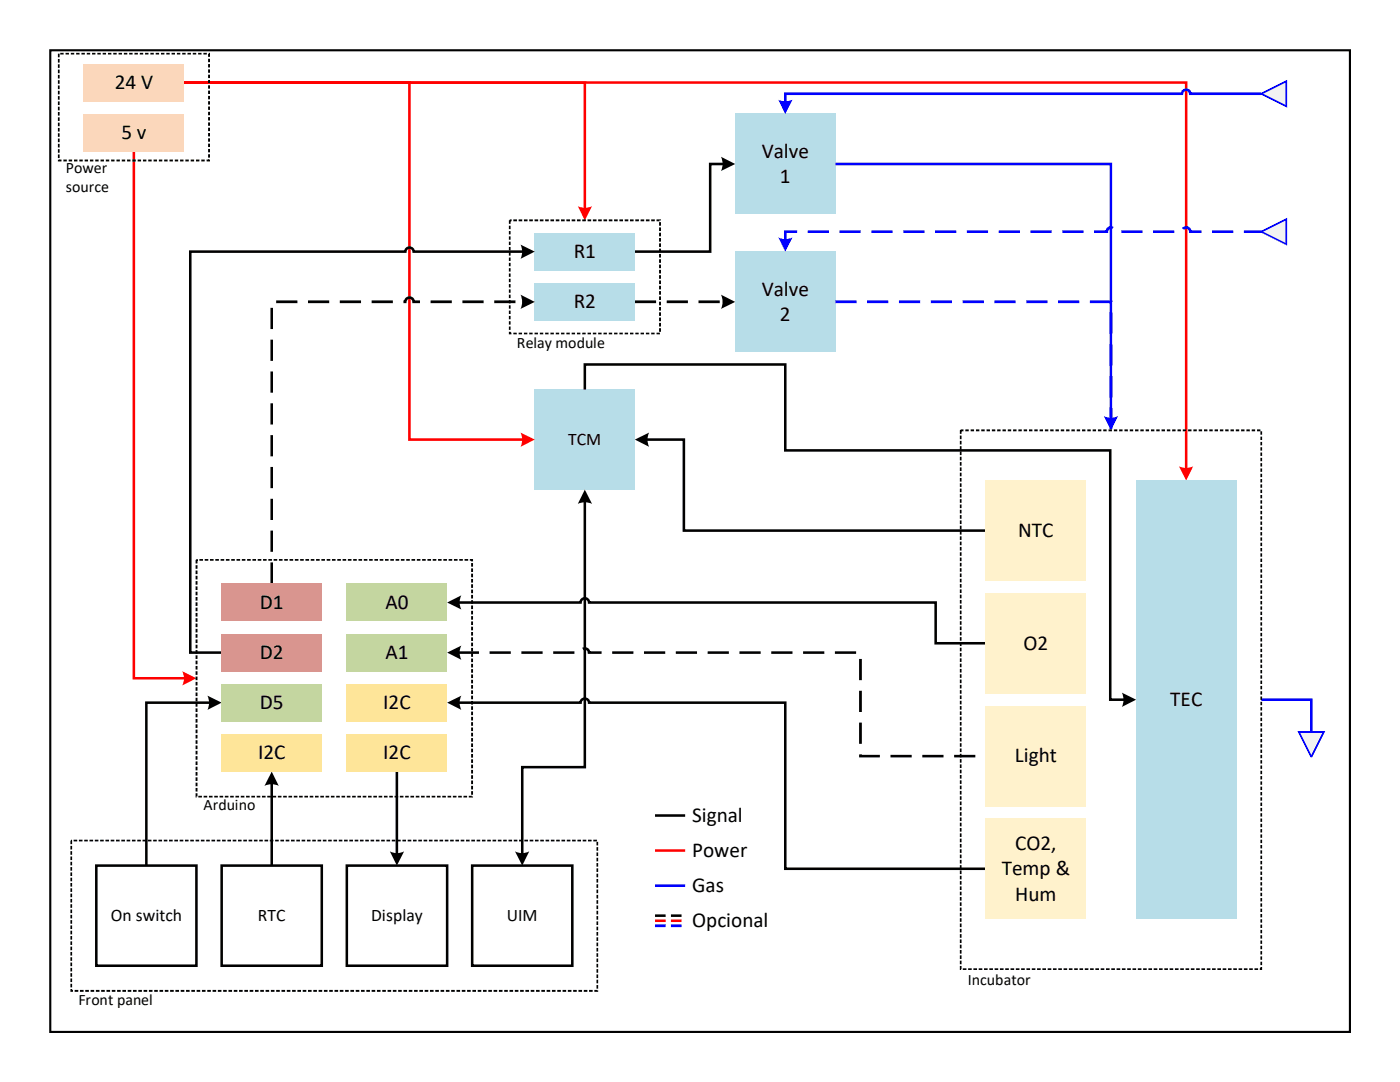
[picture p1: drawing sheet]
<svg xmlns="http://www.w3.org/2000/svg" width="279mm" height="216mm" viewBox="0 0 279 216" stroke-linecap="round" stroke-linejoin="round" font-family="sans-serif">
<defs><g id="words">
<g font-size="4.2">
<text x="22.9" y="17.8">24 V</text>
<text x="24.2" y="27.8">5 v</text>
<text x="152" y="31.5">Valve</text>
<text x="155.7" y="36.5">1</text>
<text x="114.5" y="51.5">R1</text>
<text x="152" y="59">Valve</text>
<text x="114.5" y="61.5">R2</text>
<text x="155.7" y="64">2</text>
<text x="203.2" y="107.1">NTC</text>
<text x="51.9" y="121.5">D1</text>
<text x="77" y="121.5">A0</text>
<text x="51.9" y="131.5">D2</text>
<text x="77" y="131.5">A1</text>
<text x="204.3" y="129.7">O2</text>
<text x="51.9" y="141.5">D5</text>
<text x="76.5" y="141.5">I2C</text>
<text x="233.6" y="140.9">TEC</text>
<text x="51.5" y="151.5">I2C</text>
<text x="76.5" y="151.5">I2C</text>
<text x="202.6" y="152.1">Light</text>
<text x="138.1" y="164">Signal</text>
<text x="138.1" y="171">Power</text>
<text x="202.6" y="169.6">CO2,</text>
<text x="138.1" y="178">Gas</text>
<text x="199.9" y="174.7">Temp &amp;</text>
<text x="202.6" y="179.7">Hum</text>
<text x="138.1" y="185">Opcional</text>
</g>
<g font-size="3.5">
<text x="113.4" y="88.8">TCM</text>
<text x="22.1" y="183.8">On switch</text>
<text x="51.5" y="183.8">RTC</text>
<text x="74.1" y="183.8">Display</text>
<text x="101.2" y="183.8">UIM</text>
</g>
<g font-size="3.2">
<text x="13.2" y="34.5">Power</text>
<text x="13.2" y="38.3">source</text>
<text x="103.2" y="69.3">Relay module</text>
<text x="40.6" y="161.6">Arduino</text>
<text x="193.2" y="196.5">Incubator</text>
<text x="15.7" y="200.5">Front panel</text>
</g>
</g></defs>
<path d="M36.7 16.5h200v77.2" fill="none" stroke="#f00" stroke-width=".51"/>
<path d="M235.3 93l1.4 .4 1.4-.4-1.4 2.9z" fill-rule="evenodd" fill="#f00"/>
<g fill="#b7dde8">
<path d="M146.7 50.2h20v20h-20z"/>
<path d="M146.7 22.7h20v20h-20z"/>
</g>
<path d="M26.7 30.2v105.1h10.4" fill="none" stroke="#f00" stroke-width=".51"/>
<path d="M36.4 133.9l2.8 1.4-2.8 1.5a3.1 3.1 0 0 0 0-2.9z" fill-rule="evenodd" fill="#f00"/>
<path d="M144.6 32.7h-2.9v17.5h-15M91.4 120.2h24.5a.85 .85 0 0 1 .8-.8 .85 .85 0 0 1 .9 .8h69.1v8.2h10M42.1 140.2h-12.9v32.5M54.2 156.1v16.6M79.2 154v16.6M91.4 140.2h24.5a.85 .85 0 0 1 .8-.8 .85 .85 0 0 1 .9 .8h39.1v33.2h40" fill="none" stroke="#000" stroke-width=".51"/>
<g fill="#000">
<path d="M143.9 31.3l2.8 1.4-2.8 1.4 .3-1.4z" fill-rule="evenodd"/>
<path d="M143.9 58.8l2.8 1.4-2.8 1.4 .3-1.4z" fill-rule="evenodd"/>
<path d="M89.2 120.2l2.9-1.4a3.1 3.1 0 0 0 0 2.8z" fill-rule="evenodd"/>
<path d="M89.2 130.2l2.9-1.4a3.1 3.1 0 0 0 0 2.9z" fill-rule="evenodd"/>
<path d="M41.4 138.8l2.8 1.4-2.8 1.4 .3-1.4z" fill-rule="evenodd"/>
<path d="M54.2 154l1.4 2.8-1.4-.3-1.4 .3z" fill-rule="evenodd"/>
<path d="M89.2 140.2l2.9-1.4a3.1 3.1 0 0 0 0 2.8z" fill-rule="evenodd"/>
<path d="M77.8 169.9a3.1 3.1 0 0 0 2.8 0l-1.4 2.8z" fill-rule="evenodd"/>
</g>
<g fill="#000">
<path d="M126.7 59.9h4.2v.6h-4.2zM133.1 59.9h4.2v.6h-4.2zM139.4 59.9h4.2v.6h-4.2z"/>
<path d="M91.4 130h4.2v.5h-4.2zM97.7 130h4.2v.5h-4.2zM104.1 130h4.2v.5h-4.2zM110.4 130h4.2v.5h-4.2zM116.3 129.2a1.11 1.11 0 0 1 1.5 1l-.2-.2h2.5v.5h-2.8l-.1-.6-.3-.2-.4 .1-.3-.5zM122.2 130h4.2v.5h-4.2zM128.5 130h4.3v.5h-4.3zM134.9 130h4.2v.5h-4.2zM141.2 130h4.3v.5h-4.3zM147.6 130h4.2v.5h-4.2zM153.9 130h4.3v.5h-4.3zM160.3 130h4.2v.5h-4.2zM166.6 130h4.3v.5h-4.3zM171.4 131.5h.6v4.2h-.6zM171.4 137.8h.6v4.3h-.6zM171.4 144.2h.6v4.2h-.6zM171.4 150.5h.6v.4l-.3-.3h3.9v.5h-4.2zM177.7 150.6h4.2v.5h-4.2zM184.1 150.6h4.2v.5h-4.2zM190.4 150.6h4.2v.5h-4.2z"/>
</g>
<path d="M36.7 16.5h80v25.3" fill="none" stroke="#f00" stroke-width=".51"/>
<path d="M115.3 41.1l1.4 .4 1.5-.4-1.5 2.9z" fill-rule="evenodd" fill="#f00"/>
<path d="M251.7 18.7h-14.2a.83 .83 0 0 0-.8-.8 .83 .83 0 0 0-.8 .8h-79.2v1.9" fill="none" stroke="#00f" stroke-width=".51"/>
<path d="M155.3 19.9l1.4 .3 1.5-.3-1.5 2.8z" fill-rule="evenodd" fill="#00f"/>
<path d="M166.7 32.7h55v51" fill="none" stroke="#00f" stroke-width=".51"/>
<g fill="#00f">
<path d="M220.3 83a3.1 3.1 0 0 0 2.8 0l-1.4 2.9z" fill-rule="evenodd"/>
<path d="M155.3 47.4a3.1 3.1 0 0 0 2.9 0l-1.5 2.8z" fill-rule="evenodd"/>
</g>
<g fill="#00f">
<path d="M156.5 46h2.6v.5h-2.4l.3-.3v1.9h-.5zM161.2 46h4.2v.5h-4.2zM167.6 46h4.2v.5h-4.2zM173.9 46h4.2v.5h-4.2zM180.3 46h4.2v.5h-4.2zM186.6 46h4.2v.5h-4.2zM193 46h4.2v.5h-4.2zM199.3 46h4.2v.5h-4.2zM205.7 46h4.2v.5h-4.2zM212 46h4.2v.5h-4.2zM218.4 46h2.5l-.3 .2a1.07 1.07 0 0 1 1.6-.9l-.2 .4-.4-.1-.3 .2-.2 .3v.4h-2.7zM223.8 46h4.2v.5h-4.2zM230.1 46h4.3v.5h-4.3zM235.9 45.4a1.13 1.13 0 0 1 1.2-.2 1.13 1.13 0 0 1 .7 1l-.2-.2h2.2v.5h-2.5v-.4l-.3-.4-.4-.1-.3 .2zM241.9 46h4.2v.5h-4.2zM248.2 46h3.5v.5h-3.5z"/>
<path d="M166.7 59.9h4.2v.6h-4.2zM173.1 59.9h4.2v.6h-4.2zM179.4 59.9h4.2v.6h-4.2zM185.8 59.9h4.2v.6h-4.2zM192.1 59.9h4.2v.6h-4.2zM198.5 59.9h4.2v.6h-4.2zM204.8 59.9h4.2v.6h-4.2zM211.2 59.9h4.2v.6h-4.2zM217.5 59.9h4.5v.3h-.6l.3 .3h-4.2zM221.4 62.4h.6v4.2h-.6zM221.4 68.7h.6v4.2h-.6zM221.4 75.1h.6v4.2h-.6zM221.4 81.4h.6v4.2h-.6z"/>
</g>
<path d="M128.9 87.7h7.6v18.2h60.2" fill="none" stroke="#000" stroke-width=".51"/>
<path d="M126.7 87.7l2.8-1.4-.3 1.4 .3 1.5z" fill-rule="evenodd" fill="#000"/>
<path d="M106.7 77.7h20v20h-20z" fill="#b7dde8"/>
<path d="M116.7 77.7v-5h40v17.2h64.9v49.7h3M116.7 99.9v53.2h-12.5v17.5" fill="none" stroke="#000" stroke-width=".51"/>
<g fill="#000">
<path d="M116.7 97.7l1.5 2.8-1.5-.3-1.4 .3z" fill-rule="evenodd"/>
<path d="M223.9 138.2l2.8 1.4-2.8 1.5 .3-1.5z" fill-rule="evenodd"/>
<path d="M102.8 169.9a3.1 3.1 0 0 0 2.8 0l-1.4 2.8z" fill-rule="evenodd"/>
</g>
<path d="M36.7 16.5h45v71.2h22.9" fill="none" stroke="#f00" stroke-width=".51"/>
<path d="M103.9 86.3l2.8 1.4-2.8 1.5 .3-1.5z" fill-rule="evenodd" fill="#f00"/>
<path d="M251.7 46.2l5-2.5v5z" fill="#f2f2f2"/>
<path d="M251.7 46.2l5-2.5v5z" fill="none" stroke="#00f" stroke-width=".34"/>
<path d="M69.2 172.7h20v20h-20z" fill="#fff"/>
<path d="M69.2 172.7h20v20h-20z" fill="none" stroke="#000" stroke-width=".51"/>
<path d="M44.2 172.7h20v20h-20z" fill="#fff"/>
<path d="M44.2 172.7h20v20h-20z" fill="none" stroke="#000" stroke-width=".51"/>
<path d="M19.2 172.7h20v20h-20z" fill="#fff"/>
<path d="M19.2 172.7h20v20h-20z" fill="none" stroke="#000" stroke-width=".51"/>
<path d="M94.2 172.7h20v20h-20z" fill="#fff"/>
<path d="M94.2 172.7h20v20h-20z" fill="none" stroke="#000" stroke-width=".51"/>
<g fill="#000">
<path d="M101.6 44h.3v.7h-.3zM101.6 45h.3v.7h-.3zM101.6 46.1h.3v.7h-.3zM101.6 47.2h.3v.6h-.3zM101.6 48.2h.3v.7h-.3zM101.6 49.3h.3v.7h-.3zM101.6 50.3h.3v.7h-.3zM101.6 51.4h.3v.7h-.3zM101.6 52.5h.3v.6h-.3zM101.6 53.5h.3v.7h-.3zM101.6 54.6h.3v.6h-.3zM101.6 55.6h.3v.7h-.3zM101.6 56.7h.3v.7h-.3zM101.6 57.7h.3v.7h-.3zM101.6 58.8h.3v.7h-.3zM101.6 59.9h.3v.6h-.3zM101.6 60.9h.3v.7h-.3zM101.6 62h.3v.7h-.3zM101.6 63h.3v.7h-.3zM101.6 64.1h.3v.7h-.3zM101.6 65.2h.3v.6h-.3zM101.6 66.2h.3v.3l-.2-.1h.4v.3h-.5zM102.4 66.4h.7v.3h-.7zM103.5 66.4h.7v.3h-.7zM104.6 66.4h.6v.3h-.6zM105.6 66.4h.7v.3h-.7zM106.7 66.4h.7v.3h-.7zM107.7 66.4h.7v.3h-.7zM108.8 66.4h.7v.3h-.7zM109.9 66.4h.6v.3h-.6zM110.9 66.4h.7v.3h-.7zM112 66.4h.6v.3h-.6zM113 66.4h.7v.3h-.7zM114.1 66.4h.7v.3h-.7zM115.1 66.4h.7v.3h-.7zM116.2 66.4h.7v.3h-.7zM117.3 66.4h.6v.3h-.6zM118.3 66.4h.7v.3h-.7zM119.4 66.4h.7v.3h-.7zM120.4 66.4h.7v.3h-.7zM121.5 66.4h.7v.3h-.7zM122.6 66.4h.6v.3h-.6zM123.6 66.4h.7v.3h-.7zM124.7 66.4h.6v.3h-.6zM125.7 66.4h.7v.3h-.7zM126.8 66.4h.7v.3h-.7zM127.8 66.4h.7v.3h-.7zM128.9 66.4h.7v.3h-.7zM130 66.4h.6v.3h-.6zM131 66.4h.7v.3h-.7zM131.5 65.5h.4v.7h-.4zM131.5 64.4h.4v.8h-.4zM131.5 63.4h.4v.7h-.4zM131.5 62.3h.4v.7h-.4zM131.5 61.3h.4v.7h-.4zM131.5 60.2h.4v.7h-.4zM131.5 59.1h.4v.8h-.4zM131.5 58.1h.4v.7h-.4zM131.5 57h.4v.7h-.4zM131.5 56h.4v.7h-.4zM131.5 54.9h.4v.7h-.4zM131.5 53.8h.4v.8h-.4zM131.5 52.8h.4v.7h-.4zM131.5 51.7h.4v.8h-.4zM131.5 50.7h.4v.7h-.4zM131.5 49.6h.4v.7h-.4zM131.5 48.6h.4v.7h-.4zM131.5 47.5h.4v.7h-.4zM131.5 46.4h.4v.8h-.4zM131.5 45.4h.4v.7h-.4zM131.5 44.3h.4v.7h-.4zM131 43.8h.9v.2h-.4l.2 .2h-.7zM130 43.8h.7v.4h-.7zM128.9 43.8h.7v.4h-.7zM127.8 43.8h.8v.4h-.8zM126.8 43.8h.7v.4h-.7zM125.7 43.8h.7v.4h-.7zM124.7 43.8h.7v.4h-.7zM123.6 43.8h.7v.4h-.7zM122.6 43.8h.7v.4h-.7zM121.5 43.8h.7v.4h-.7zM120.4 43.8h.8v.4h-.8zM119.4 43.8h.7v.4h-.7zM118.3 43.8h.7v.4h-.7zM117.3 43.8h.7v.4h-.7zM116.2 43.8h.7v.4h-.7zM115.1 43.8h.8v.4h-.8zM114.1 43.8h.7v.4h-.7zM113 43.8h.7v.4h-.7zM112 43.8h.7v.4h-.7zM110.9 43.8h.7v.4h-.7zM109.9 43.8h.7v.4h-.7zM108.8 43.8h.7v.4h-.7zM107.7 43.8h.8v.4h-.8zM106.7 43.8h.7v.4h-.7zM105.6 43.8h.7v.4h-.7zM104.6 43.8h.7v.4h-.7zM103.5 43.8h.7v.4h-.7zM102.4 43.8h.8v.4h-.8zM101.7 43.8h.4v.4h-.4z"/>
<path d="M14.1 167.7h.3v.7h-.3zM14.1 168.8h.3v.7h-.3zM14.1 169.8h.3v.8h-.3zM14.1 170.9h.3v.7h-.3zM14.1 172h.3v.7h-.3zM14.1 173h.3v.7h-.3zM14.1 174.1h.3v.7h-.3zM14.1 175.1h.3v.8h-.3zM14.1 176.2h.3v.7h-.3zM14.1 177.2h.3v.8h-.3zM14.1 178.3h.3v.7h-.3zM14.1 179.4h.3v.7h-.3zM14.1 180.4h.3v.7h-.3zM14.1 181.5h.3v.7h-.3zM14.1 182.5h.3v.8h-.3zM14.1 183.6h.3v.7h-.3zM14.1 184.7h.3v.7h-.3zM14.1 185.7h.3v.7h-.3zM14.1 186.8h.3v.7h-.3zM14.1 187.8h.3v.8h-.3zM14.1 188.9h.3v.7h-.3zM14.1 189.9h.3v.8h-.3zM14.1 191h.3v.7h-.3zM14.1 192.1h.3v.7h-.3zM14.1 193.1h.3v.7h-.3zM14.1 194.2h.3v.7h-.3zM14.1 195.2h.3v.8h-.3zM14.1 196.3h.3v.7h-.3zM14.1 197.4h.3v.3l-.2-.2h.4v.4h-.5zM14.9 197.5h.7v.4h-.7zM16 197.5h.7v.4h-.7zM17 197.5h.7v.4h-.7zM18.1 197.5h.7v.4h-.7zM19.1 197.5h.8v.4h-.8zM20.2 197.5h.7v.4h-.7zM21.3 197.5h.7v.4h-.7zM22.3 197.5h.7v.4h-.7zM23.4 197.5h.7v.4h-.7zM24.4 197.5h.7v.4h-.7zM25.5 197.5h.7v.4h-.7zM26.5 197.5h.8v.4h-.8zM27.6 197.5h.7v.4h-.7zM28.7 197.5h.7v.4h-.7zM29.7 197.5h.7v.4h-.7zM30.8 197.5h.7v.4h-.7zM31.8 197.5h.8v.4h-.8zM32.9 197.5h.7v.4h-.7zM34 197.5h.7v.4h-.7zM35 197.5h.7v.4h-.7zM36.1 197.5h.7v.4h-.7zM37.1 197.5h.7v.4h-.7zM38.2 197.5h.7v.4h-.7zM39.2 197.5h.8v.4h-.8zM40.3 197.5h.7v.4h-.7zM41.4 197.5h.7v.4h-.7zM42.4 197.5h.7v.4h-.7zM43.5 197.5h.7v.4h-.7zM44.5 197.5h.8v.4h-.8zM45.6 197.5h.7v.4h-.7zM46.7 197.5h.7v.4h-.7zM47.7 197.5h.7v.4h-.7zM48.8 197.5h.7v.4h-.7zM49.8 197.5h.7v.4h-.7zM50.9 197.5h.7v.4h-.7zM51.9 197.5h.8v.4h-.8zM53 197.5h.7v.4h-.7zM54.1 197.5h.7v.4h-.7zM55.1 197.5h.7v.4h-.7zM56.2 197.5h.7v.4h-.7zM57.2 197.5h.8v.4h-.8zM58.3 197.5h.7v.4h-.7zM59.4 197.5h.7v.4h-.7zM60.4 197.5h.7v.4h-.7zM61.5 197.5h.7v.4h-.7zM62.5 197.5h.7v.4h-.7zM63.6 197.5h.7v.4h-.7zM64.6 197.5h.8v.4h-.8zM65.7 197.5h.7v.4h-.7zM66.8 197.5h.7v.4h-.7zM67.8 197.5h.7v.4h-.7zM68.9 197.5h.7v.4h-.7zM69.9 197.5h.8v.4h-.8zM71 197.5h.7v.4h-.7zM72.1 197.5h.7v.4h-.7zM73.1 197.5h.7v.4h-.7zM74.2 197.5h.7v.4h-.7zM75.2 197.5h.7v.4h-.7zM76.3 197.5h.7v.4h-.7zM77.3 197.5h.8v.4h-.8zM78.4 197.5h.7v.4h-.7zM79.5 197.5h.7v.4h-.7zM80.5 197.5h.7v.4h-.7zM81.6 197.5h.7v.4h-.7zM82.6 197.5h.8v.4h-.8zM83.7 197.5h.7v.4h-.7zM84.8 197.5h.7v.4h-.7zM85.8 197.5h.7v.4h-.7zM86.9 197.5h.7v.4h-.7zM87.9 197.5h.7v.4h-.7zM89 197.5h.7v.4h-.7zM90 197.5h.8v.4h-.8zM91.1 197.5h.7v.4h-.7zM92.2 197.5h.7v.4h-.7zM93.2 197.5h.7v.4h-.7zM94.3 197.5h.7v.4h-.7zM95.3 197.5h.8v.4h-.8zM96.4 197.5h.7v.4h-.7zM97.5 197.5h.7v.4h-.7zM98.5 197.5h.7v.4h-.7zM99.6 197.5h.7v.4h-.7zM100.6 197.5h.7v.4h-.7zM101.7 197.5h.7v.4h-.7zM102.7 197.5h.8v.4h-.8zM103.8 197.5h.7v.4h-.7zM104.9 197.5h.7v.4h-.7zM105.9 197.5h.7v.4h-.7zM107 197.5h.7v.4h-.7zM108 197.5h.8v.4h-.8zM109.1 197.5h.7v.4h-.7zM110.2 197.5h.7v.4h-.7zM111.2 197.5h.7v.4h-.7zM112.3 197.5h.7v.4h-.7zM113.3 197.5h.7v.4h-.7zM114.4 197.5h.7v.4h-.7zM115.4 197.5h.8v.4h-.8zM116.5 197.5h.7v.4h-.7zM117.6 197.5h.7v.4h-.7zM118.6 197.5h.6l-.2 .2v-.1h.4v.3h-.8zM119 196.6h.4v.7h-.4zM119 195.5h.4v.7h-.4zM119 194.4h.4v.8h-.4zM119 193.4h.4v.7h-.4zM119 192.3h.4v.7h-.4zM119 191.3h.4v.7h-.4zM119 190.2h.4v.7h-.4zM119 189.1h.4v.8h-.4zM119 188.1h.4v.7h-.4zM119 187h.4v.7h-.4zM119 186h.4v.7h-.4zM119 184.9h.4v.7h-.4zM119 183.9h.4v.7h-.4zM119 182.8h.4v.7h-.4zM119 181.7h.4v.8h-.4zM119 180.7h.4v.7h-.4zM119 179.6h.4v.7h-.4zM119 178.6h.4v.7h-.4zM119 177.5h.4v.7h-.4zM119 176.4h.4v.8h-.4zM119 175.4h.4v.7h-.4zM119 174.3h.4v.7h-.4zM119 173.3h.4v.7h-.4zM119 172.2h.4v.7h-.4zM119 171.2h.4v.7h-.4zM119 170.1h.4v.7h-.4zM119 169h.4v.8h-.4zM119 168h.4v.7h-.4zM118.4 167.6h.7v.3h-.7zM117.3 167.6h.8v.3h-.8zM116.3 167.6h.7v.3h-.7zM115.2 167.6h.8v.3h-.8zM114.2 167.6h.7v.3h-.7zM113.1 167.6h.7v.3h-.7zM112.1 167.6h.7v.3h-.7zM111 167.6h.7v.3h-.7zM109.9 167.6h.8v.3h-.8zM108.9 167.6h.7v.3h-.7zM107.8 167.6h.7v.3h-.7zM106.8 167.6h.7v.3h-.7zM105.7 167.6h.7v.3h-.7zM104.6 167.6h.8v.3h-.8zM103.6 167.6h.7v.3h-.7zM102.5 167.6h.8v.3h-.8zM101.5 167.6h.7v.3h-.7zM100.4 167.6h.7v.3h-.7zM99.4 167.6h.7v.3h-.7zM98.3 167.6h.7v.3h-.7zM97.2 167.6h.8v.3h-.8zM96.2 167.6h.7v.3h-.7zM95.1 167.6h.7v.3h-.7zM94.1 167.6h.7v.3h-.7zM93 167.6h.7v.3h-.7zM91.9 167.6h.8v.3h-.8zM90.9 167.6h.7v.3h-.7zM89.8 167.6h.8v.3h-.8zM88.8 167.6h.7v.3h-.7zM87.7 167.6h.7v.3h-.7zM86.7 167.6h.7v.3h-.7zM85.6 167.6h.7v.3h-.7zM84.5 167.6h.8v.3h-.8zM83.5 167.6h.7v.3h-.7zM82.4 167.6h.7v.3h-.7zM81.4 167.6h.7v.3h-.7zM80.3 167.6h.7v.3h-.7zM79.2 167.6h.8v.3h-.8zM78.2 167.6h.7v.3h-.7zM77.1 167.6h.8v.3h-.8zM76.1 167.6h.7v.3h-.7zM75 167.6h.7v.3h-.7zM74 167.6h.7v.3h-.7zM72.9 167.6h.7v.3h-.7zM71.8 167.6h.8v.3h-.8zM70.8 167.6h.7v.3h-.7zM69.7 167.6h.7v.3h-.7zM68.7 167.6h.7v.3h-.7zM67.6 167.6h.7v.3h-.7zM66.5 167.6h.8v.3h-.8zM65.5 167.6h.7v.3h-.7zM64.4 167.6h.8v.3h-.8zM63.4 167.6h.7v.3h-.7zM62.3 167.6h.7v.3h-.7zM61.3 167.6h.7v.3h-.7zM60.2 167.6h.7v.3h-.7zM59.1 167.6h.8v.3h-.8zM58.1 167.6h.7v.3h-.7zM57 167.6h.7v.3h-.7zM56 167.6h.7v.3h-.7zM54.9 167.6h.7v.3h-.7zM53.8 167.6h.8v.3h-.8zM52.8 167.6h.7v.3h-.7zM51.7 167.6h.8v.3h-.8zM50.7 167.6h.7v.3h-.7zM49.6 167.6h.7v.3h-.7zM48.6 167.6h.7v.3h-.7zM47.5 167.6h.7v.3h-.7zM46.4 167.6h.8v.3h-.8zM45.4 167.6h.7v.3h-.7zM44.3 167.6h.7v.3h-.7zM43.3 167.6h.7v.3h-.7zM42.2 167.6h.7v.3h-.7zM41.1 167.6h.8v.3h-.8zM40.1 167.6h.7v.3h-.7zM39 167.6h.8v.3h-.8zM38 167.6h.7v.3h-.7zM36.9 167.6h.7v.3h-.7zM35.9 167.6h.7v.3h-.7zM34.8 167.6h.7v.3h-.7zM33.7 167.6h.8v.3h-.8zM32.7 167.6h.7v.3h-.7zM31.6 167.6h.7v.3h-.7zM30.6 167.6h.7v.3h-.7zM29.5 167.6h.7v.3h-.7zM28.4 167.6h.8v.3h-.8zM27.4 167.6h.7v.3h-.7zM26.3 167.6h.8v.3h-.8zM25.3 167.6h.7v.3h-.7zM24.2 167.6h.7v.3h-.7zM23.2 167.6h.7v.3h-.7zM22.1 167.6h.7v.3h-.7zM21 167.6h.8v.3h-.8zM20 167.6h.7v.3h-.7zM18.9 167.6h.7v.3h-.7zM17.9 167.6h.7v.3h-.7zM16.8 167.6h.7v.3h-.7zM15.7 167.6h.8v.3h-.8zM14.7 167.6h.7v.3h-.7zM14.2 167.6h.2v.3h-.2z"/>
</g>
<g fill="#b7dde8">
<path d="M106.7 46.5h20v7.5h-20z"/>
<path d="M106.7 56.5h20v7.5h-20z"/>
</g>
<path d="M251.7 18.7l5-2.5v5z" fill="#f2f2f2"/>
<path d="M251.7 18.7l5-2.5v5z" fill="none" stroke="#00f" stroke-width=".34"/>
<path d="M130.7 162.7h6" fill="none" stroke="#000" stroke-width=".51"/>
<path d="M130.7 169.7h6" fill="none" stroke="#f00" stroke-width=".51"/>
<path d="M251.7 139.6h10v8.1M130.7 176.7h6" fill="none" stroke="#00f" stroke-width=".51"/>
<path d="M259.2 146h5l-2.5 5z" fill="#f2f2f2"/>
<path d="M259.2 146h5l-2.5 5z" fill="none" stroke="#00f" stroke-width=".34"/>
<path d="M10 10h259.4v195.9h-259.4z" fill="none" stroke="#000" stroke-width=".42"/>
<path d="M16.7 22.7h20v7.5h-20z" fill="#fbd7bb"/>
<g fill="#000">
<path d="M11.6 10.7h.3v.7h-.3zM11.6 11.8h.3v.7h-.3zM11.6 12.8h.3v.7h-.3zM11.6 13.9h.3v.7h-.3zM11.6 14.9h.3v.8h-.3zM11.6 16h.3v.7h-.3zM11.6 17.1h.3v.7h-.3zM11.6 18.1h.3v.7h-.3zM11.6 19.2h.3v.7h-.3zM11.6 20.2h.3v.8h-.3zM11.6 21.3h.3v.7h-.3zM11.6 22.4h.3v.7h-.3z"/>
<path d="M24.7 10.5h.7v.4h-.7zM23.7 10.5h.6v.4h-.6zM22.6 10.5h.7v.4h-.7zM21.5 10.5h.7v.4h-.7zM20.5 10.5h.7v.4h-.7zM19.4 10.5h.7v.4h-.7zM18.4 10.5h.7v.4h-.7zM17.3 10.5h.7v.4h-.7zM16.3 10.5h.6v.4h-.6zM15.2 10.5h.7v.4h-.7zM14.1 10.5h.7v.4h-.7zM13.1 10.5h.7v.4h-.7zM12 10.5h.7v.4h-.7z"/>
<path d="M37.4 10.5h.7v.4h-.7zM36.4 10.5h.6v.4h-.6zM35.3 10.5h.7v.4h-.7zM34.2 10.5h.7v.4h-.7zM33.2 10.5h.7v.4h-.7zM32.1 10.5h.7v.4h-.7zM31.1 10.5h.6v.4h-.6zM30 10.5h.7v.4h-.7zM29 10.5h.6v.4h-.6zM27.9 10.5h.7v.4h-.7zM26.8 10.5h.7v.4h-.7zM25.8 10.5h.7v.4h-.7z"/>
<path d="M41.5 19.1h.4v.7h-.4zM41.5 18.1h.4v.7h-.4zM41.5 17h.4v.7h-.4zM41.5 16h.4v.6h-.4zM41.5 14.9h.4v.7h-.4zM41.5 13.8h.4v.7h-.4zM41.5 12.8h.4v.7h-.4zM41.5 11.7h.4v.7h-.4zM41.7 10.5h.2v.8h-.4v-.6l.2 .2zM40.6 10.5h.7v.4h-.7zM39.5 10.5h.7v.4h-.7zM38.5 10.5h.7v.4h-.7z"/>
<path d="M11.6 23.4h.3v.7h-.3zM11.6 24.5h.3v.7h-.3zM11.6 25.5h.3v.7h-.3zM11.6 26.6h.3v.7h-.3zM11.6 27.6h.3v.8h-.3zM11.6 28.7h.3v.7h-.3zM11.6 29.8h.3v.7h-.3zM11.6 30.8h.3v.7h-.3zM11.6 31.9h.3v.1l-.2-.2h.6v.4h-.7zM12.7 31.8h.6v.4h-.6zM13.7 31.8h.7v.4h-.7zM14.8 31.8h.7v.4h-.7z"/>
<path d="M15.8 31.8h.7v.4h-.7zM16.9 31.8h.7v.4h-.7zM17.9 31.8h.7v.4h-.7zM19 31.8h.7v.4h-.7zM20.1 31.8h.6v.4h-.6zM21.1 31.8h.7v.4h-.7zM22.2 31.8h.7v.4h-.7zM23.2 31.8h.7v.4h-.7zM24.3 31.8h.7v.4h-.7zM25.4 31.8h.6v.4h-.6zM26.4 31.8h.7v.4h-.7zM27.5 31.8h.7v.4h-.7z"/>
<path d="M28.5 31.8h.7v.4h-.7zM29.6 31.8h.7v.4h-.7zM30.6 31.8h.7v.4h-.7zM31.7 31.8h.7v.4h-.7zM32.8 31.8h.6v.4h-.6zM33.8 31.8h.7v.4h-.7zM34.9 31.8h.7v.4h-.7zM35.9 31.8h.7v.4h-.7zM37 31.8h.7v.4h-.7zM38.1 31.8h.6v.4h-.6zM39.1 31.8h.7v.4h-.7zM40.2 31.8h.7v.4h-.7z"/>
<path d="M41.2 31.8h.5l-.2 .2v-.2h.4v.4h-.7zM41.5 30.8h.4v.7h-.4zM41.5 29.7h.4v.7h-.4zM41.5 28.7h.4v.6h-.4zM41.5 27.6h.4v.7h-.4zM41.5 26.5h.4v.7h-.4zM41.5 25.5h.4v.7h-.4zM41.5 24.4h.4v.7h-.4zM41.5 23.4h.4v.6h-.4zM41.5 22.3h.4v.7h-.4zM41.5 21.3h.4v.6h-.4zM41.5 20.2h.4v.7h-.4z"/>
</g>
<path d="M16.7 12.7h20v7.5h-20z" fill="#fbd7bb"/>
<path d="M104.6 50.2h-22.1a.83 .83 0 0 0-.8-.8 .83 .83 0 0 0-.8 .8h-42.9v80h6.2" fill="none" stroke="#000" stroke-width=".51"/>
<path d="M103.9 48.8l2.8 1.4-2.8 1.4 .3-1.4z" fill-rule="evenodd" fill="#000"/>
<path d="M191.6 85.9h.3v.7h-.3zM191.6 86.9h.3v.7h-.3zM191.6 88h.3v.7h-.3zM191.6 89h.3v.7h-.3zM191.6 90.1h.3v.7h-.3zM191.6 91.1h.3v.8h-.3zM191.6 92.2h.3v.7h-.3zM191.6 93.3h.3v.7h-.3zM191.6 94.3h.3v.7h-.3zM191.6 95.4h.3v.7h-.3zM191.6 96.4h.3v.8h-.3zM191.6 97.5h.3v.7h-.3zM191.6 98.6h.3v.7h-.3zM191.6 99.6h.3v.7h-.3zM191.6 100.7h.3v.7h-.3zM191.6 101.7h.3v.7h-.3zM191.6 102.8h.3v.7h-.3zM191.6 103.8h.3v.8h-.3zM191.6 104.9h.3v.7h-.3zM191.6 106h.3v.7h-.3zM191.6 107h.3v.7h-.3zM191.6 108.1h.3v.7h-.3zM191.6 109.1h.3v.8h-.3zM191.6 110.2h.3v.7h-.3zM191.6 111.3h.3v.7h-.3zM191.6 112.3h.3v.7h-.3zM191.6 113.4h.3v.7h-.3zM191.6 114.4h.3v.7h-.3zM191.6 115.5h.3v.7h-.3zM191.6 116.5h.3v.8h-.3zM191.6 117.6h.3v.7h-.3zM191.6 118.7h.3v.7h-.3zM191.6 119.7h.3v.7h-.3zM191.6 120.8h.3v.7h-.3zM191.6 121.8h.3v.8h-.3zM191.6 122.9h.3v.7h-.3zM191.6 124h.3v.7h-.3zM191.6 125h.3v.7h-.3zM191.6 126.1h.3v.7h-.3zM191.6 127.1h.3v.7h-.3zM191.6 128.2h.3v.7h-.3zM191.6 129.2h.3v.8h-.3zM191.6 130.3h.3v.7h-.3zM191.6 131.4h.3v.7h-.3zM191.6 132.4h.3v.7h-.3zM191.6 133.5h.3v.7h-.3zM191.6 134.5h.3v.8h-.3zM191.6 135.6h.3v.7h-.3zM191.6 136.7h.3v.7h-.3zM191.6 137.7h.3v.7h-.3zM191.6 138.8h.3v.7h-.3zM191.6 139.8h.3v.7h-.3zM191.6 140.9h.3v.7h-.3zM191.6 141.9h.3v.8h-.3zM191.6 143h.3v.7h-.3zM191.6 144.1h.3v.7h-.3zM191.6 145.1h.3v.7h-.3zM191.6 146.2h.3v.7h-.3zM191.6 147.2h.3v.8h-.3zM191.6 148.3h.3v.7h-.3zM191.6 149.4h.3v.7h-.3zM191.6 150.4h.3v.7h-.3zM191.6 151.5h.3v.7h-.3zM191.6 152.5h.3v.7h-.3zM191.6 153.6h.3v.7h-.3zM191.6 154.6h.3v.8h-.3zM191.6 155.7h.3v.7h-.3zM191.6 156.8h.3v.7h-.3zM191.6 157.8h.3v.7h-.3zM191.6 158.9h.3v.7h-.3zM191.6 159.9h.3v.8h-.3zM191.6 161h.3v.7h-.3zM191.6 162.1h.3v.7h-.3zM191.6 163.1h.3v.7h-.3zM191.6 164.2h.3v.7h-.3zM191.6 165.2h.3v.7h-.3zM191.6 166.3h.3v.7h-.3zM191.6 167.3h.3v.8h-.3zM191.6 168.4h.3v.7h-.3zM191.6 169.5h.3v.7h-.3zM191.6 170.5h.3v.7h-.3zM191.6 171.6h.3v.7h-.3zM191.6 172.6h.3v.8h-.3zM191.6 173.7h.3v.7h-.3zM191.6 174.8h.3v.7h-.3zM191.6 175.8h.3v.7h-.3zM191.6 176.9h.3v.7h-.3zM191.6 177.9h.3v.7h-.3zM191.6 179h.3v.7h-.3zM191.6 180h.3v.8h-.3zM191.6 181.1h.3v.7h-.3zM191.6 182.2h.3v.7h-.3zM191.6 183.2h.3v.7h-.3zM191.6 184.3h.3v.7h-.3zM191.6 185.3h.3v.8h-.3zM191.6 186.4h.3v.7h-.3zM191.6 187.5h.3v.7h-.3zM191.6 188.5h.3v.7h-.3zM191.6 189.6h.3v.7h-.3zM191.6 190.6h.3v.7h-.3zM191.6 191.7h.3v.7h-.3zM191.6 192.7h.3v.7l-.2-.2 .1 .3h-.2zM192.2 193.2h.7v.3h-.7zM193.2 193.2h.7v.3h-.7zM194.3 193.2h.7v.3h-.7zM195.3 193.2h.7v.3h-.7zM196.4 193.2h.7v.3h-.7zM197.4 193.2h.8v.3h-.8zM198.5 193.2h.7v.3h-.7zM199.6 193.2h.7v.3h-.7zM200.6 193.2h.7v.3h-.7zM201.7 193.2h.7v.3h-.7zM202.7 193.2h.8v.3h-.8zM203.8 193.2h.7v.3h-.7zM204.9 193.2h.7v.3h-.7zM205.9 193.2h.7v.3h-.7zM207 193.2h.7v.3h-.7zM208 193.2h.7v.3h-.7zM209.1 193.2h.7v.3h-.7zM210.1 193.2h.8v.3h-.8zM211.2 193.2h.7v.3h-.7zM212.3 193.2h.7v.3h-.7zM213.3 193.2h.7v.3h-.7zM214.4 193.2h.7v.3h-.7zM215.4 193.2h.8v.3h-.8zM216.5 193.2h.7v.3h-.7zM217.6 193.2h.7v.3h-.7zM218.6 193.2h.7v.3h-.7zM219.7 193.2h.7v.3h-.7zM220.7 193.2h.7v.3h-.7zM221.8 193.2h.7v.3h-.7zM222.8 193.2h.8v.3h-.8zM223.9 193.2h.7v.3h-.7zM225 193.2h.7v.3h-.7zM226 193.2h.7v.3h-.7zM227.1 193.2h.7v.3h-.7zM228.1 193.2h.8v.3h-.8zM229.2 193.2h.7v.3h-.7zM230.3 193.2h.7v.3h-.7zM231.3 193.2h.7v.3h-.7zM232.4 193.2h.7v.3h-.7zM233.4 193.2h.7v.3h-.7zM234.5 193.2h.7v.3h-.7zM235.5 193.2h.8v.3h-.8zM236.6 193.2h.7v.3h-.7zM237.7 193.2h.7v.3h-.7zM238.7 193.2h.7v.3h-.7zM239.8 193.2h.7v.3h-.7zM240.8 193.2h.8v.3h-.8zM241.9 193.2h.7v.3h-.7zM243 193.2h.7v.3h-.7zM244 193.2h.7v.3h-.7zM245.1 193.2h.7v.3h-.7zM246.1 193.2h.7v.3h-.7zM247.2 193.2h.7v.3h-.7zM248.2 193.2h.8v.3h-.8zM249.3 193.2h.7v.3h-.7zM250.4 193.2h.7v.3h-.7zM251.5 193h.4v.5h-.5v-.3h.3l-.2 .2zM251.5 191.9h.4v.7h-.4zM251.5 190.8h.4v.7h-.4zM251.5 189.8h.4v.7h-.4zM251.5 188.7h.4v.7h-.4zM251.5 187.7h.4v.6h-.4zM251.5 186.6h.4v.7h-.4zM251.5 185.5h.4v.7h-.4zM251.5 184.5h.4v.7h-.4zM251.5 183.4h.4v.7h-.4zM251.5 182.4h.4v.6h-.4zM251.5 181.3h.4v.7h-.4zM251.5 180.3h.4v.6h-.4zM251.5 179.2h.4v.7h-.4zM251.5 178.1h.4v.7h-.4zM251.5 177.1h.4v.7h-.4zM251.5 176h.4v.7h-.4zM251.5 175h.4v.6h-.4zM251.5 173.9h.4v.7h-.4zM251.5 172.8h.4v.7h-.4zM251.5 171.8h.4v.7h-.4zM251.5 170.7h.4v.7h-.4zM251.5 169.7h.4v.6h-.4zM251.5 168.6h.4v.7h-.4zM251.5 167.6h.4v.6h-.4zM251.5 166.5h.4v.7h-.4zM251.5 165.4h.4v.7h-.4zM251.5 164.4h.4v.7h-.4zM251.5 163.3h.4v.7h-.4zM251.5 162.3h.4v.6h-.4zM251.5 161.2h.4v.7h-.4zM251.5 160.1h.4v.7h-.4zM251.5 159.1h.4v.7h-.4zM251.5 158h.4v.7h-.4zM251.5 157h.4v.6h-.4zM251.5 155.9h.4v.7h-.4zM251.5 154.9h.4v.6h-.4zM251.5 153.8h.4v.7h-.4zM251.5 152.7h.4v.7h-.4zM251.5 151.7h.4v.7h-.4zM251.5 150.6h.4v.7h-.4zM251.5 149.6h.4v.6h-.4zM251.5 148.5h.4v.7h-.4zM251.5 147.4h.4v.7h-.4zM251.5 146.4h.4v.7h-.4zM251.5 145.3h.4v.7h-.4zM251.5 144.3h.4v.6h-.4zM251.5 143.2h.4v.7h-.4zM251.5 142.2h.4v.6h-.4zM251.5 141.1h.4v.7h-.4zM251.5 140h.4v.7h-.4zM251.5 139h.4v.7h-.4zM251.5 137.9h.4v.7h-.4zM251.5 136.9h.4v.6h-.4zM251.5 135.8h.4v.7h-.4zM251.5 134.7h.4v.7h-.4zM251.5 133.7h.4v.7h-.4zM251.5 132.6h.4v.7h-.4zM251.5 131.6h.4v.6h-.4zM251.5 130.5h.4v.7h-.4zM251.5 129.5h.4v.6h-.4zM251.5 128.4h.4v.7h-.4zM251.5 127.3h.4v.7h-.4zM251.5 126.3h.4v.7h-.4zM251.5 125.2h.4v.7h-.4zM251.5 124.2h.4v.6h-.4zM251.5 123.1h.4v.7h-.4zM251.5 122h.4v.7h-.4zM251.5 121h.4v.7h-.4zM251.5 119.9h.4v.7h-.4zM251.5 118.9h.4v.6h-.4zM251.5 117.8h.4v.7h-.4zM251.5 116.8h.4v.6h-.4zM251.5 115.7h.4v.7h-.4zM251.5 114.6h.4v.7h-.4zM251.5 113.6h.4v.7h-.4zM251.5 112.5h.4v.7h-.4zM251.5 111.5h.4v.6h-.4zM251.5 110.4h.4v.7h-.4zM251.5 109.3h.4v.7h-.4zM251.5 108.3h.4v.7h-.4zM251.5 107.2h.4v.7h-.4zM251.5 106.2h.4v.6h-.4zM251.5 105.1h.4v.7h-.4zM251.5 104.1h.4v.6h-.4zM251.5 103h.4v.7h-.4zM251.5 101.9h.4v.7h-.4zM251.5 100.9h.4v.7h-.4zM251.5 99.8h.4v.7h-.4zM251.5 98.8h.4v.6h-.4zM251.5 97.7h.4v.7h-.4zM251.5 96.6h.4v.7h-.4zM251.5 95.6h.4v.7h-.4zM251.5 94.5h.4v.7h-.4zM251.5 93.5h.4v.6h-.4zM251.5 92.4h.4v.7h-.4zM251.5 91.4h.4v.6h-.4zM251.5 90.3h.4v.7h-.4zM251.5 89.2h.4v.7h-.4zM251.5 88.2h.4v.7h-.4zM251.5 87.1h.4v.7h-.4zM251.5 86.1h.4v.6h-.4zM250.9 85.7h.6v.4h-.6zM249.8 85.7h.7v.4h-.7zM248.8 85.7h.6v.4h-.6zM247.7 85.7h.7v.4h-.7zM246.6 85.7h.7v.4h-.7zM245.6 85.7h.7v.4h-.7zM244.5 85.7h.7v.4h-.7zM243.5 85.7h.6v.4h-.6zM242.4 85.7h.7v.4h-.7zM241.3 85.7h.7v.4h-.7zM240.3 85.7h.7v.4h-.7zM239.2 85.7h.7v.4h-.7zM238.2 85.7h.6v.4h-.6zM237.1 85.7h.7v.4h-.7zM236.1 85.7h.6v.4h-.6zM235 85.7h.7v.4h-.7zM233.9 85.7h.7v.4h-.7zM232.9 85.7h.7v.4h-.7zM231.8 85.7h.7v.4h-.7zM230.8 85.7h.6v.4h-.6zM229.7 85.7h.7v.4h-.7zM228.6 85.7h.7v.4h-.7zM227.6 85.7h.7v.4h-.7zM226.5 85.7h.7v.4h-.7zM225.5 85.7h.6v.4h-.6zM224.4 85.7h.7v.4h-.7zM223.4 85.7h.6v.4h-.6zM222.3 85.7h.7v.4h-.7zM221.2 85.7h.7v.4h-.7zM220.2 85.7h.7v.4h-.7zM219.1 85.7h.7v.4h-.7zM218.1 85.7h.6v.4h-.6zM217 85.7h.7v.4h-.7zM215.9 85.7h.7v.4h-.7zM214.9 85.7h.7v.4h-.7zM213.8 85.7h.7v.4h-.7zM212.8 85.7h.6v.4h-.6zM211.7 85.7h.7v.4h-.7zM210.7 85.7h.6v.4h-.6zM209.6 85.7h.7v.4h-.7zM208.5 85.7h.7v.4h-.7zM207.5 85.7h.7v.4h-.7zM206.4 85.7h.7v.4h-.7zM205.4 85.7h.6v.4h-.6zM204.3 85.7h.7v.4h-.7zM203.2 85.7h.7v.4h-.7zM202.2 85.7h.7v.4h-.7zM201.1 85.7h.7v.4h-.7zM200.1 85.7h.6v.4h-.6zM199 85.7h.7v.4h-.7zM198 85.7h.6v.4h-.6zM196.9 85.7h.7v.4h-.7zM195.8 85.7h.7v.4h-.7zM194.8 85.7h.7v.4h-.7zM193.7 85.7h.7v.4h-.7zM192.7 85.7h.6v.4h-.6zM191.7 85.7h.6v.4h-.6z" fill="#000"/>
<g fill="#fff2cc">
<path d="M196.7 118.4h20v20h-20z"/>
<path d="M196.7 140.9h20v20h-20z"/>
<path d="M196.7 163.4h20v20h-20z"/>
</g>
<path d="M226.7 95.9h20v87.5h-20z" fill="#b7dde8"/>
<path d="M196.7 95.9h20v20h-20z" fill="#fff2cc"/>
<path d="M54 112.2h.5v4.3h-.5zM54 105.9h.5v4.2h-.5zM54 99.5h.5v4.3h-.5zM54 93.2h.5v4.2h-.5zM54 86.8h.5v4.3h-.5zM54 80.5h.5v4.2h-.5zM54 74.1h.5v4.3h-.5zM54 67.8h.5v4.2h-.5zM54 61.4h.5v4.3h-.5zM55.1 59.9h4.3v.6h-4.3zM61.5 59.9h4.2v.6h-4.2zM67.8 59.9h4.3v.6h-4.3zM74.2 59.9h4.2v.6h-4.2zM80.9 59.4a1.1 1.1 0 0 1 1.2-.2 1.1 1.1 0 0 1 .7 1l-.3-.3h1.3v.6h-1.5l-.1-.6-.4-.3-.5 .2-.2 .7h-.6v-.6h.4l-.3 .3zM85.9 59.9h4.3v.6h-4.3zM92.3 59.9h4.2v.6h-4.2zM98.6 59.9h4.3v.6h-4.3z" fill="#000"/>
<path d="M103.9 58.8l2.8 1.4-2.8 1.4 .3-1.4z" fill-rule="evenodd" fill="#000"/>
<path d="M130.7 183.5h2.1v.5h-2.1zM133.9 183.5h2.1v.5h-2.1z" fill="#e00"/>
<path d="M130.7 182.5h2.1v.5h-2.1zM133.9 182.5h2.1v.5h-2.1z" fill="#000"/>
<path d="M130.7 184.4h2.1v.6h-2.1zM133.9 184.4h2.1v.6h-2.1z" fill="#00f"/>
<path d="M39 111.7h.4v.7h-.4zM39 112.8h.4v.7h-.4zM39 113.8h.4v.8h-.4zM39 114.9h.4v.7h-.4zM39 116h.4v.7h-.4zM39 117h.4v.7h-.4zM39 118.1h.4v.7h-.4zM39 119.1h.4v.7h-.4zM39 120.2h.4v.7h-.4zM39 121.2h.4v.8h-.4zM39 122.3h.4v.7h-.4zM39 123.4h.4v.7h-.4zM39 124.4h.4v.7h-.4zM39 125.5h.4v.7h-.4zM39 126.5h.4v.8h-.4zM39 127.6h.4v.7h-.4zM39 128.7h.4v.7h-.4zM39 129.7h.4v.7h-.4zM39 130.8h.4v.7h-.4zM39 131.8h.4v.7h-.4zM39 132.9h.4v.7h-.4zM39 133.9h.4v.8h-.4zM39 135h.4v.7h-.4zM39 136.1h.4v.7h-.4zM39 137.1h.4v.7h-.4zM39 138.2h.4v.7h-.4zM39 139.2h.4v.8h-.4zM39 140.3h.4v.7h-.4zM39 141.4h.4v.7h-.4zM39 142.4h.4v.7h-.4zM39 143.5h.4v.7h-.4zM39 144.5h.4v.7h-.4zM39 145.6h.4v.7h-.4zM39 146.6h.4v.8h-.4zM39 147.7h.4v.7h-.4zM39 148.8h.4v.7h-.4zM39 149.8h.4v.7h-.4zM39 150.9h.4v.7h-.4zM39 151.9h.4v.8h-.4zM39 153h.4v.7h-.4zM39 154.1h.4v.7h-.4zM39 155.1h.4v.7h-.4zM39 156.2h.4v.7h-.4zM39 157.2h.4v.7h-.4zM39 158.3h.4v.7l-.2-.2v.3h-.2zM39.6 158.8h.7v.3h-.7zM40.6 158.8h.8v.3h-.8zM41.7 158.8h.7v.3h-.7zM42.8 158.8h.7v.3h-.7zM43.8 158.8h.7v.3h-.7zM44.9 158.8h.7v.3h-.7zM45.9 158.8h.8v.3h-.8zM47 158.8h.7v.3h-.7zM48 158.8h.8v.3h-.8zM49.1 158.8h.7v.3h-.7zM50.2 158.8h.7v.3h-.7zM51.2 158.8h.7v.3h-.7zM52.3 158.8h.7v.3h-.7zM53.3 158.8h.8v.3h-.8zM54.4 158.8h.7v.3h-.7zM55.5 158.8h.7v.3h-.7zM56.5 158.8h.7v.3h-.7zM57.6 158.8h.7v.3h-.7zM58.6 158.8h.8v.3h-.8zM59.7 158.8h.7v.3h-.7zM60.7 158.8h.8v.3h-.8zM61.8 158.8h.7v.3h-.7zM62.9 158.8h.7v.3h-.7zM63.9 158.8h.7v.3h-.7zM65 158.8h.7v.3h-.7zM66 158.8h.8v.3h-.8zM67.1 158.8h.7v.3h-.7zM68.2 158.8h.7v.3h-.7zM69.2 158.8h.7v.3h-.7zM70.3 158.8h.7v.3h-.7zM71.3 158.8h.8v.3h-.8zM72.4 158.8h.7v.3h-.7zM73.4 158.8h.8v.3h-.8zM74.5 158.8h.7v.3h-.7zM75.6 158.8h.7v.3h-.7zM76.6 158.8h.7v.3h-.7zM77.7 158.8h.7v.3h-.7zM78.7 158.8h.8v.3h-.8zM79.8 158.8h.7v.3h-.7zM80.9 158.8h.7v.3h-.7zM81.9 158.8h.7v.3h-.7zM83 158.8h.7v.3h-.7zM84 158.8h.8v.3h-.8zM85.1 158.8h.7v.3h-.7zM86.1 158.8h.8v.3h-.8zM87.2 158.8h.7v.3h-.7zM88.3 158.8h.7v.3h-.7zM89.3 158.8h.7v.3h-.7zM90.4 158.8h.7v.3h-.7zM91.4 158.8h.8v.3h-.8zM92.5 158.8h.7v.3h-.7zM93.6 158.8h.6l-.2 .2 .4-.1v.2h-.8zM94 157.9h.4v.7h-.4zM94 156.8h.4v.7h-.4zM94 155.7h.4v.8h-.4zM94 154.7h.4v.7h-.4zM94 153.6h.4v.7h-.4zM94 152.6h.4v.7h-.4zM94 151.5h.4v.7h-.4zM94 150.5h.4v.7h-.4zM94 149.4h.4v.7h-.4zM94 148.3h.4v.8h-.4zM94 147.3h.4v.7h-.4zM94 146.2h.4v.7h-.4zM94 145.2h.4v.7h-.4zM94 144.1h.4v.7h-.4zM94 143h.4v.8h-.4zM94 142h.4v.7h-.4zM94 140.9h.4v.7h-.4zM94 139.9h.4v.7h-.4zM94 138.8h.4v.7h-.4zM94 137.8h.4v.7h-.4zM94 136.7h.4v.7h-.4zM94 135.6h.4v.8h-.4zM94 134.6h.4v.7h-.4zM94 133.5h.4v.7h-.4zM94 132.5h.4v.7h-.4zM94 131.4h.4v.7h-.4zM94 130.3h.4v.8h-.4zM94 129.3h.4v.7h-.4zM94 128.2h.4v.7h-.4zM94 127.2h.4v.7h-.4zM94 126.1h.4v.7h-.4zM94 125.1h.4v.7h-.4zM94 124h.4v.7h-.4zM94 122.9h.4v.8h-.4zM94 121.9h.4v.7h-.4zM94 120.8h.4v.7h-.4zM94 119.8h.4v.7h-.4zM94 118.7h.4v.7h-.4zM94 117.6h.4v.8h-.4zM94 116.6h.4v.7h-.4zM94 115.5h.4v.7h-.4zM94 114.5h.4v.7h-.4zM94 113.4h.4v.7h-.4zM94 112.4h.4v.7h-.4zM93.8 111.5h.6v.5h-.4v-.3l.2 .2h-.4zM92.7 111.5h.7v.4h-.7zM91.7 111.5h.7v.4h-.7zM90.6 111.5h.7v.4h-.7zM89.5 111.5h.8v.4h-.8zM88.5 111.5h.7v.4h-.7zM87.4 111.5h.7v.4h-.7zM86.4 111.5h.7v.4h-.7zM85.3 111.5h.7v.4h-.7zM84.2 111.5h.8v.4h-.8zM83.2 111.5h.7v.4h-.7zM82.1 111.5h.7v.4h-.7zM81.1 111.5h.7v.4h-.7zM80 111.5h.7v.4h-.7zM79 111.5h.7v.4h-.7zM77.9 111.5h.7v.4h-.7zM76.8 111.5h.8v.4h-.8zM75.8 111.5h.7v.4h-.7zM74.7 111.5h.7v.4h-.7zM73.7 111.5h.7v.4h-.7zM72.6 111.5h.7v.4h-.7zM71.5 111.5h.8v.4h-.8zM70.5 111.5h.7v.4h-.7zM69.4 111.5h.7v.4h-.7zM68.4 111.5h.7v.4h-.7zM67.3 111.5h.7v.4h-.7zM66.3 111.5h.7v.4h-.7zM65.2 111.5h.7v.4h-.7zM64.1 111.5h.8v.4h-.8zM63.1 111.5h.7v.4h-.7zM62 111.5h.7v.4h-.7zM61 111.5h.7v.4h-.7zM59.9 111.5h.7v.4h-.7zM58.8 111.5h.8v.4h-.8zM57.8 111.5h.7v.4h-.7zM56.7 111.5h.7v.4h-.7zM55.7 111.5h.7v.4h-.7zM54.6 111.5h.7v.4h-.7zM53.6 111.5h.7v.4h-.7zM52.5 111.5h.7v.4h-.7zM51.4 111.5h.8v.4h-.8zM50.4 111.5h.7v.4h-.7zM49.3 111.5h.7v.4h-.7zM48.3 111.5h.7v.4h-.7zM47.2 111.5h.7v.4h-.7zM46.1 111.5h.8v.4h-.8zM45.1 111.5h.7v.4h-.7zM44 111.5h.7v.4h-.7zM43 111.5h.7v.4h-.7zM41.9 111.5h.7v.4h-.7zM40.9 111.5h.7v.4h-.7zM39.8 111.5h.7v.4h-.7zM39.2 111.5h.3v.4h-.3z" fill="#000"/>
<g fill="#fee599">
<path d="M69.2 136.5h20v7.5h-20z"/>
<path d="M69.2 146.5h20v7.5h-20z"/>
</g>
<g fill="#c4d6a0">
<path d="M69.2 116.5h20v7.5h-20z"/>
<path d="M69.2 126.4h20v7.6h-20z"/>
</g>
<path d="M44.2 146.5h20v7.5h-20z" fill="#fee599"/>
<path d="M44.2 116.5h20v7.5h-20z" fill="#d9958f"/>
<path d="M44.2 136.5h20v7.5h-20z" fill="#c4d6a0"/>
<path d="M44.2 126.4h20v7.6h-20z" fill="#d9958f"/>
<use href="#words"/>
</svg>
